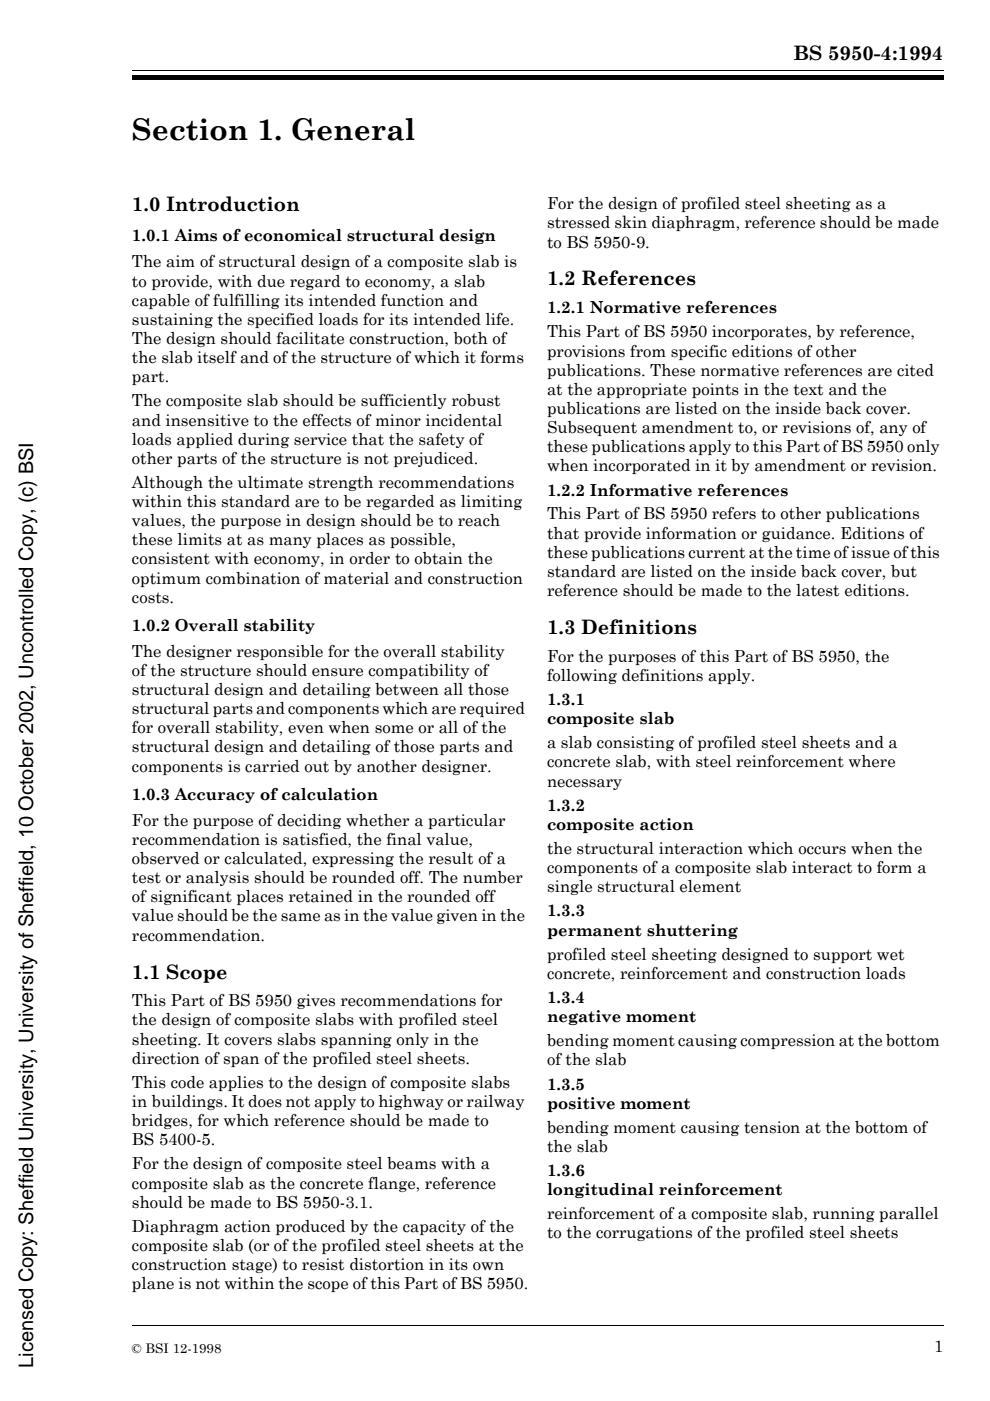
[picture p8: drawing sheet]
<svg xmlns="http://www.w3.org/2000/svg" width="210mm" height="297mm" viewBox="0 0 210 297" stroke-linecap="round" stroke-linejoin="round" font-family="sans-serif">
<defs><g id="words">
<text font-size="6.3" x="28" y="29.7">Section 1. General</text>
<g font-size="4.2">
<text x="168.2" y="12.8">BS 5950-4:1994</text>
<text x="28" y="44.8">1.0 Introduction</text>
<text x="116" y="60.5">1.2 References</text>
<text x="116" y="134.4">1.3 Definitions</text>
<text x="28" y="207.5">1.1 Scope</text>
<text x="7.1" y="290" transform="rotate(-90 7.1 290)">Licensed Copy: Sheffield University, University of Sheffield, 10 October 2002, Uncontrolled Copy, (c) BSI</text>
</g>
<g font-size="3.5">
<text x="116" y="44.4">For the design of profiled steel sheeting as a</text>
<text x="28" y="51.2">1.0.1 Aims of economical structural design</text>
<text x="116" y="48.4">stressed skin diaphragm, reference should be made</text>
<text x="116" y="52.5">to BS 5950-9.</text>
<text x="28" y="56.7">The aim of structural design of a composite slab is</text>
<text x="28" y="60.8">to provide, with due regard to economy, a slab</text>
<text x="28" y="64.8">capable of fulfilling its intended function and</text>
<text x="28" y="68.9">sustaining the specified loads for its intended life.</text>
<text x="116" y="66.4">1.2.1 Normative references</text>
<text x="116" y="71.5">This Part of BS 5950 incorporates, by reference,</text>
<text x="28" y="72.9">The design should facilitate construction, both of</text>
<text x="28" y="77">the slab itself and of the structure of which it forms</text>
<text x="116" y="75.6">provisions from specific editions of other</text>
<text x="28" y="81.1">part.</text>
<text x="116" y="79.7">publications. These normative references are cited</text>
<text x="116" y="83.7">at the appropriate points in the text and the</text>
<text x="28" y="86.2">The composite slab should be sufficiently robust</text>
<text x="116" y="87.7">publications are listed on the inside back cover.</text>
<text x="28" y="90.2">and insensitive to the effects of minor incidental</text>
<text x="28" y="94.3">loads applied during service that the safety of</text>
<text x="116" y="91.8">Subsequent amendment to, or revisions of, any of</text>
<text x="116" y="95.9">these publications apply to this Part of BS 5950 only</text>
<text x="28" y="98.3">other parts of the structure is not prejudiced.</text>
<text x="116" y="99.9">when incorporated in it by amendment or revision.</text>
<text x="28" y="103.4">Although the ultimate strength recommendations</text>
<text x="28" y="107.5">within this standard are to be regarded as limiting</text>
<text x="116" y="105.1">1.2.2 Informative references</text>
<text x="28" y="111.6">values, the purpose in design should be to reach</text>
<text x="116" y="110.1">This Part of BS 5950 refers to other publications</text>
<text x="28" y="115.6">these limits at as many places as possible,</text>
<text x="28" y="119.7">consistent with economy, in order to obtain the</text>
<text x="116" y="114.2">that provide information or guidance. Editions of</text>
<text x="116" y="118.3">these publications current at the time of issue of this</text>
<text x="28" y="123.7">optimum combination of material and construction</text>
<text x="116" y="122.3">standard are listed on the inside back cover, but</text>
<text x="28" y="127.8">costs.</text>
<text x="116" y="126.4">reference should be made to the latest editions.</text>
<text x="28" y="133.7">1.0.2 Overall stability</text>
<text x="28" y="139.3">The designer responsible for the overall stability</text>
<text x="28" y="143.3">of the structure should ensure compatibility of</text>
<text x="116" y="140.3">For the purposes of this Part of BS 5950, the</text>
<text x="28" y="147.4">structural design and detailing between all those</text>
<text x="116" y="144.4">following definitions apply.</text>
<text x="116" y="149.5">1.3.1</text>
<text x="28" y="151.4">structural parts and components which are required</text>
<text x="28" y="155.5">for overall stability, even when some or all of the</text>
<text x="116" y="153.5">composite slab</text>
<text x="28" y="159.5">structural design and detailing of those parts and</text>
<text x="116" y="158.7">a slab consisting of profiled steel sheets and a</text>
<text x="28" y="163.6">components is carried out by another designer.</text>
<text x="116" y="162.7">concrete slab, with steel reinforcement where</text>
<text x="116" y="166.8">necessary</text>
<text x="28" y="169.5">1.0.3 Accuracy of calculation</text>
<text x="116" y="171.9">1.3.2</text>
<text x="28" y="175.1">For the purpose of deciding whether a particular</text>
<text x="28" y="179.1">recommendation is satisfied, the final value,</text>
<text x="116" y="176">composite action</text>
<text x="28" y="183.2">observed or calculated, expressing the result of a</text>
<text x="116" y="181">the structural interaction which occurs when the</text>
<text x="116" y="185.1">components of a composite slab interact to form a</text>
<text x="28" y="187.2">test or analysis should be rounded off. The number</text>
<text x="28" y="191.3">of significant places retained in the rounded off</text>
<text x="116" y="189.2">single structural element</text>
<text x="28" y="195.4">value should be the same as in the value given in the</text>
<text x="116" y="194.3">1.3.3</text>
<text x="28" y="199.4">recommendation.</text>
<text x="116" y="198.4">permanent shuttering</text>
<text x="116" y="203.5">profiled steel sheeting designed to support wet</text>
<text x="116" y="207.5">concrete, reinforcement and construction loads</text>
<text x="28" y="213.3">This Part of BS 5950 gives recommendations for</text>
<text x="116" y="212.6">1.3.4</text>
<text x="28" y="217.4">the design of composite slabs with profiled steel</text>
<text x="28" y="221.5">sheeting. It covers slabs spanning only in the</text>
<text x="116" y="216.7">negative moment</text>
<text x="116" y="221.8">bending moment causing compression at the bottom</text>
<text x="28" y="225.5">direction of span of the profiled steel sheets.</text>
<text x="116" y="225.9">of the slab</text>
<text x="28" y="230.6">This code applies to the design of composite slabs</text>
<text x="116" y="231">1.3.5</text>
<text x="28" y="234.7">in buildings. It does not apply to highway or railway</text>
<text x="28" y="238.7">bridges, for which reference should be made to</text>
<text x="116" y="235.1">positive moment</text>
<text x="28" y="242.8">BS 5400-5.</text>
<text x="116" y="240.1">bending moment causing tension at the bottom of</text>
<text x="116" y="244.2">the slab</text>
<text x="28" y="247.9">For the design of composite steel beams with a</text>
<text x="28" y="252">composite slab as the concrete flange, reference</text>
<text x="116" y="249.3">1.3.6</text>
<text x="28" y="256">should be made to BS 5950-3.1.</text>
<text x="116" y="253.4">longitudinal reinforcement</text>
<text x="28" y="261.1">Diaphragm action produced by the capacity of the</text>
<text x="116" y="258.5">reinforcement of a composite slab, running parallel</text>
<text x="116" y="262.6">to the corrugations of the profiled steel sheets</text>
<text x="28" y="265.2">composite slab (or of the profiled steel sheets at the</text>
<text x="28" y="269.3">construction stage) to resist distortion in its own</text>
<text x="28" y="273.3">plane is not within the scope of this Part of BS 5950.</text>
<text x="198" y="286.7">1</text>
</g>
<text font-size="2.8" x="28" y="286.9">© BSI 12-1998</text>
</g></defs>
<g fill="#fff" stroke="#fff" stroke-width=".21">
<path d="M75.9 242.5h11.4a2.89 2.89 0 0 1 2.9 2.6h-6.2a1.17 1.17 0 0 0-1-1.5h-1.3v1.5h-5.8z"/>
<path d="M75.9 245.9h5.8v1.6a2.01 2.01 0 0 0 2.1-.5l.2-1.1 3.6 2.7h-11.7z"/>
<path d="M75.8 249.4h11.7a2.9 2.9 0 0 1 3 2.8h-6a1.22 1.22 0 0 0-1.4-1.4h-1.4v1.4h-5.8z"/>
<path d="M75.9 253h5.8v1.4h1.5a1.19 1.19 0 0 0 1.2-1.4h6.1a4 4 0 0 1-4.3 2.7h-10.3z"/>
<path d="M83.9 245.9h6.3a3 3 0 0 1-2.8 2.7z"/>
</g>
<path d="M28 15h172M28 281h172" fill="none" stroke="#000" stroke-width=".21"/>
<path d="M28 16h172v1h-172z" fill="#000"/>
<use href="#words"/>
</svg>
